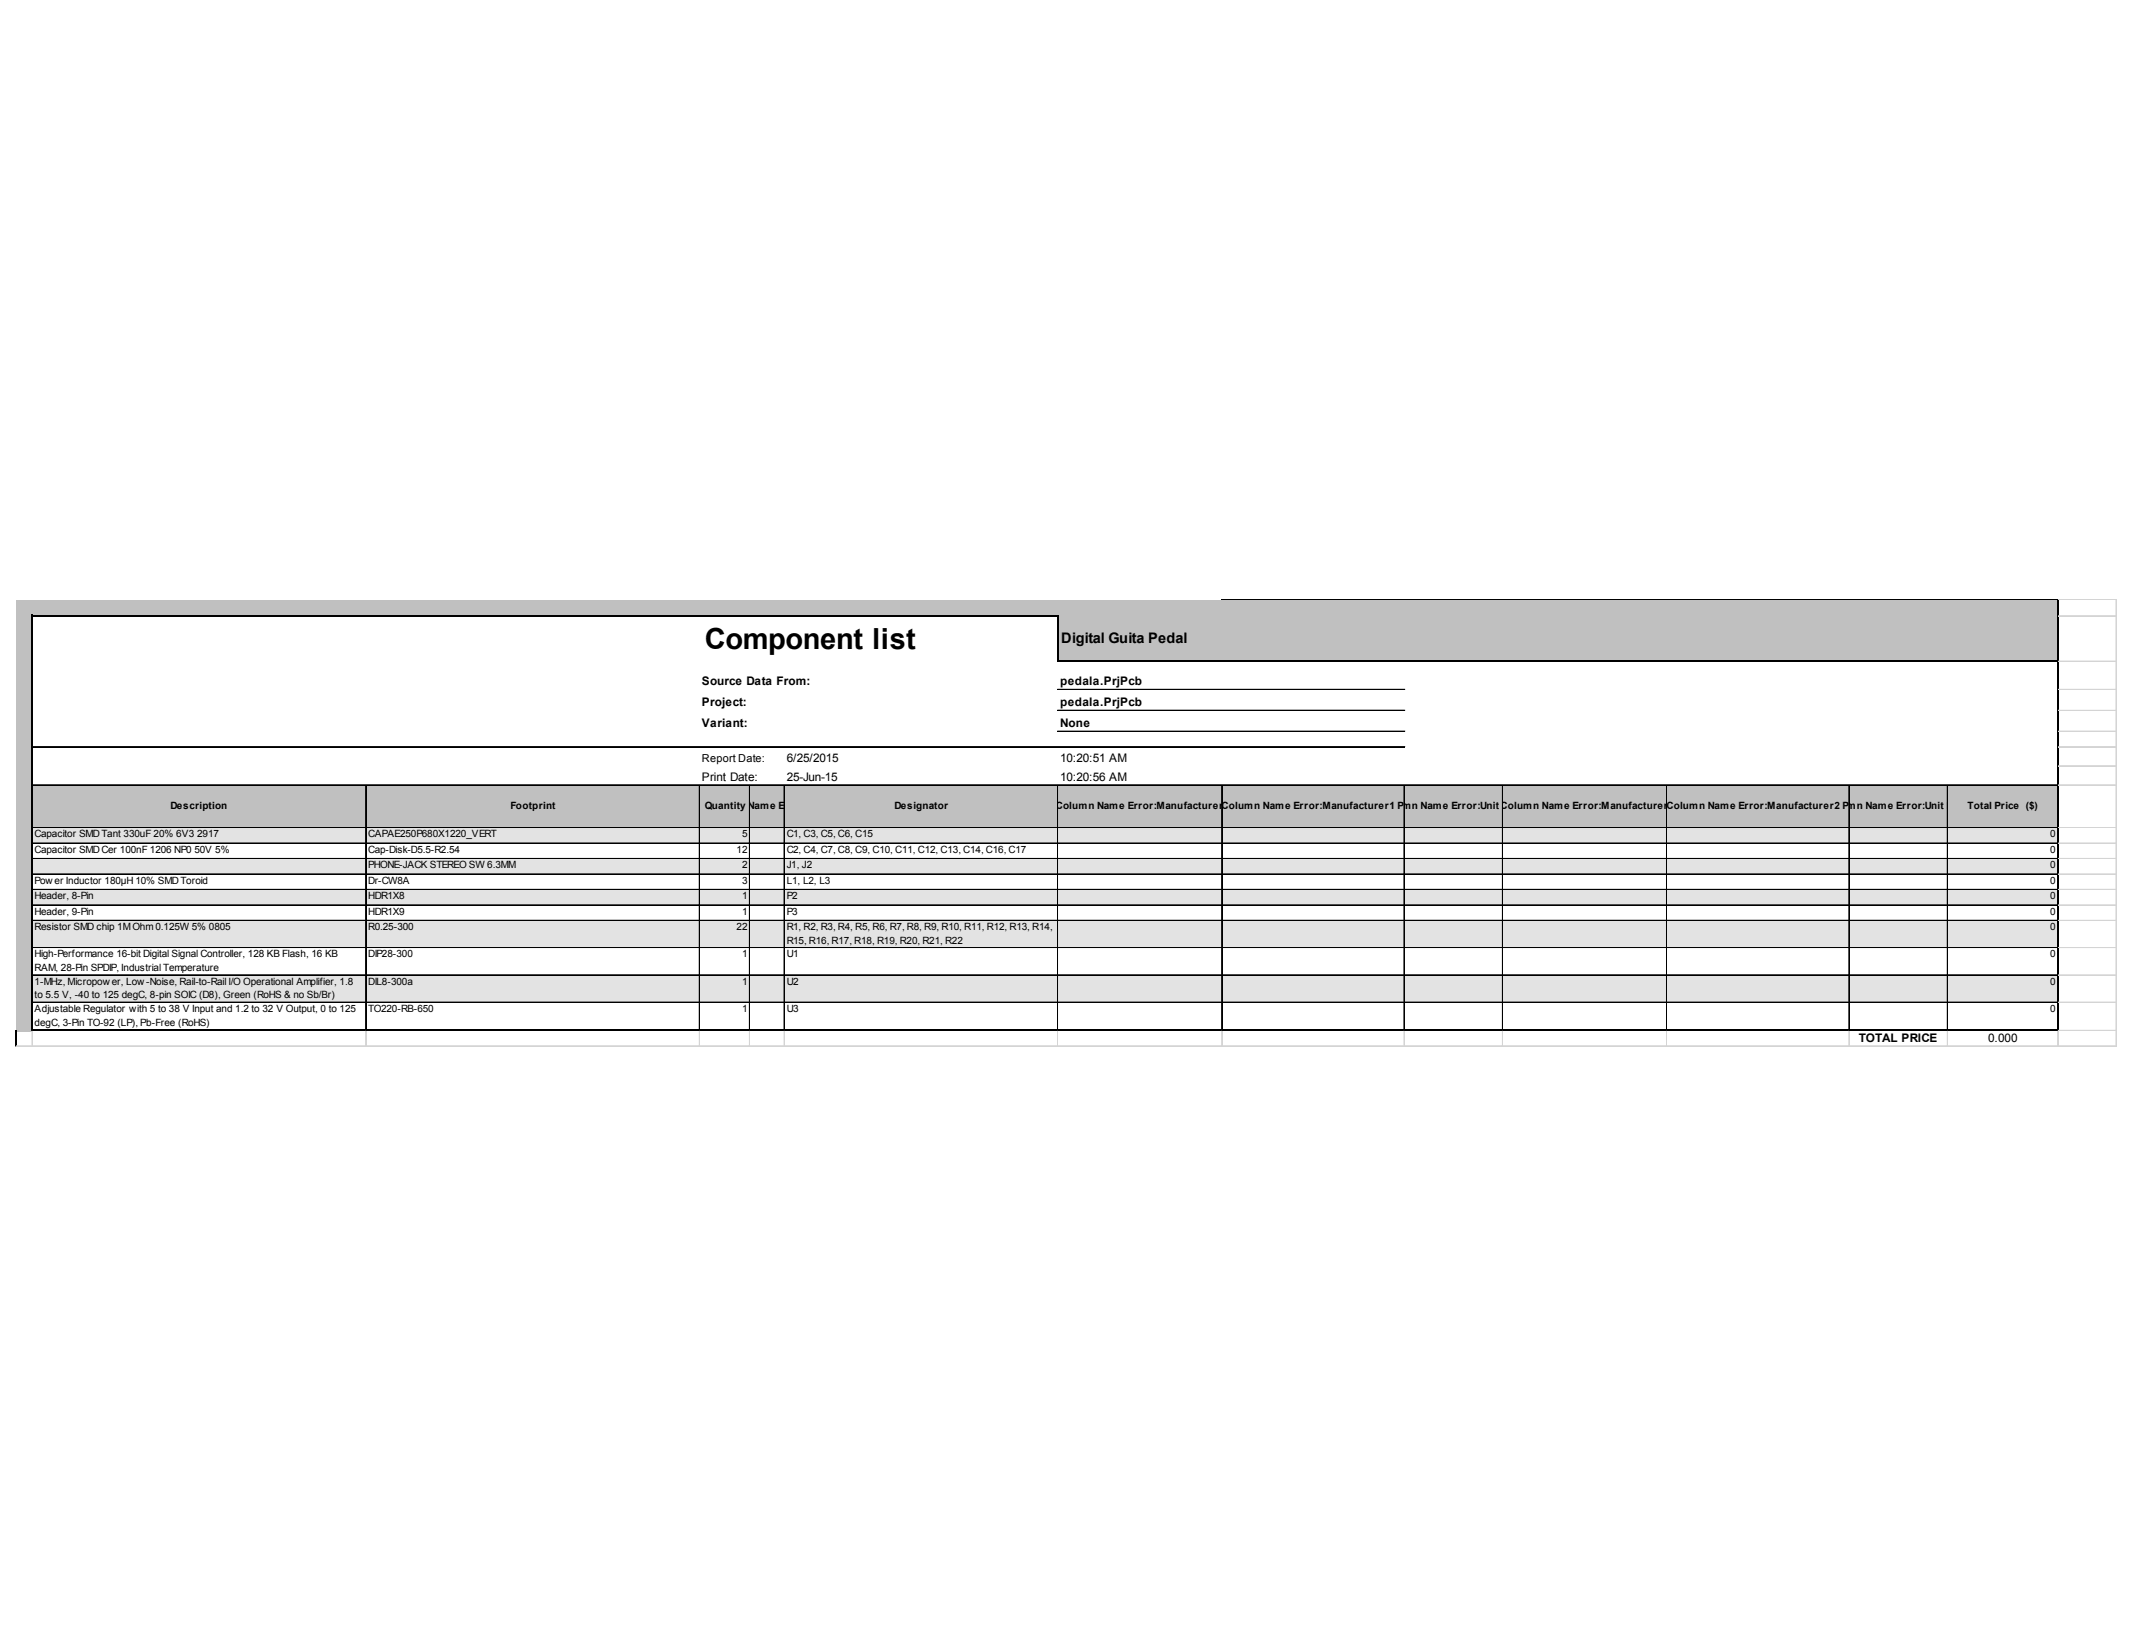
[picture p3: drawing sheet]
<svg xmlns="http://www.w3.org/2000/svg" width="279mm" height="216mm" viewBox="0 0 279 216" stroke-linecap="round" stroke-linejoin="round" font-family="sans-serif">
<defs><g id="words">
<text font-size="3.8" x="92.1" y="84.9">Component list</text>
<text font-size="1.9" x="138.7" y="84.1">Digital Guita Pedal</text>
<g font-size="1.5">
<text x="91.8" y="89.6">Source Data From:</text>
<text x="138.6" y="89.6">pedala.PrjPcb</text>
<text x="91.8" y="92.4">Project:</text>
<text x="91.8" y="95.1">Variant:</text>
<text x="138.6" y="92.4">pedala.PrjPcb</text>
<text x="138.6" y="95.1">None</text>
<text x="102.9" y="99.6">6/25/2015</text>
<text x="138.6" y="99.6">10:20:51 AM</text>
<text x="91.8" y="102.1">Print Date:</text>
<text x="102.9" y="102.1">25-Jun-15</text>
<text x="138.6" y="102.1">10:20:56 AM</text>
<text x="243" y="136.2">TOTAL PRICE</text>
<text x="260" y="136.2">0.000</text>
</g>
<text font-size="1.4" x="91.8" y="99.6">Report Date:</text>
<g font-size="1.3">
<text x="22.3" y="105.8">Description</text>
<text x="66.7" y="105.8">Footprint</text>
<text x="91.7" y="105.8">#Quantitn</text>
<text x="92.4" y="105.8">Colum y Name E</text>
<text x="102.6" y="105.8">rror:Units</text>
<text x="116.9" y="105.8">Designator</text>
<text x="137.3" y="105.8">#Column Name Error:Manufacture#rColumn Name Error:Manufactu#Colum</text>
<text x="160" y="105.8">1</text>
<text x="179.7" y="105.8">rer1 P</text>
<text x="183.6" y="105.8">Nn Name Error:Unit#Colum</text>
<text x="196.3" y="105.8">Price1n Name Error:Manufacture#rColumn Name Error:Manufactu#Colum</text>
<text x="218.1" y="105.8">2</text>
<text x="237.8" y="105.8">rer2 P</text>
<text x="241.7" y="105.8">Nn Name Error:Unit PriceT2otal Price ($)</text>
<text x="4.5" y="109.5">Capacitor SMDTant 330uF 20% 6V3</text>
<text x="4.5" y="111.5">Capacitor SMDCer 100nF 1206 NP0</text>
<text x="25.4" y="111.5">50V 5%</text>
<text x="25.8" y="109.5">2917</text>
<text x="48.2" y="109.5">CAPAE250P680X1220_VERT</text>
<text x="48.2" y="111.5">Cap-Disk-D5.5-R2.54</text>
<text x="48.2" y="113.6">PHONE-JACK STEREO SW 6.3MM</text>
<text x="96.3" y="111.5">12</text>
<text x="97" y="109.5">5</text>
<text x="97" y="113.6">2</text>
<text x="102.9" y="109.5">C1, C3, C5, C6, C15</text>
<text x="102.9" y="111.5">C2, C4, C7, C8, C9, C10, C11, C12, C13, C14, C16, C17</text>
<text x="102.9" y="113.6">J1, J2</text>
<text x="268.1" y="109.5">0</text>
<text x="268.1" y="111.5">0</text>
<text x="268.1" y="113.6">0</text>
<text x="4.5" y="115.6">Pow er Inductor 180µH 10% SMDToroid</text>
<text x="4.5" y="117.6">Header, 8-Pin</text>
<text x="4.5" y="119.6">Header, 9-Pin</text>
<text x="48.2" y="115.6">Dr-CW8A</text>
<text x="48.2" y="117.6">HDR1X8</text>
<text x="48.2" y="119.6">HDR1X9</text>
<text x="97" y="115.6">3</text>
<text x="97" y="117.6">1</text>
<text x="97" y="119.6">1</text>
<text x="102.9" y="115.6">L1, L2, L3</text>
<text x="102.9" y="117.6">P2</text>
<text x="102.9" y="119.6">P3</text>
<text x="268.1" y="115.6">0</text>
<text x="268.1" y="117.6">0</text>
<text x="268.1" y="119.6">0</text>
<text x="4.5" y="121.6">Resistor SMD chip 1MOhm0.125W 5% 0805</text>
<text x="4.5" y="125.2">High-Performance 16-bit Digital Signal Controller, 128 KB Flash, 16 KB</text>
<text x="48.2" y="121.6">R0.25-300</text>
<text x="48.2" y="125.2">DIP28-300</text>
<text x="96.3" y="121.6">22</text>
<text x="97" y="125.2">1</text>
<text x="102.9" y="121.6">R1, R2, R3, R4, R5, R6, R7, R8, R9, R10, R11, R12, R13, R14,</text>
<text x="102.9" y="123.4">R15, R16, R17, R18, R19, R20, R21, R22</text>
<text x="102.9" y="125.2">U1</text>
<text x="268.1" y="121.6">0</text>
<text x="268.1" y="125.2">0</text>
<text x="4.5" y="127">RAM, 28-Pin SPDIP, Industrial Temperature</text>
<text x="4.5" y="128.8">1-MHz, Micropow er, Low -Noise, Rail-to-Rail I/O Operational Amplifier, 1.8</text>
<text x="4.5" y="130.6">to 5.5 V, -40 to 125 degC, 8-pin SOIC (D8), Green (RoHS &amp; no Sb/Br)</text>
<text x="48.2" y="128.8">DIL8-300a</text>
<text x="97" y="128.8">1</text>
<text x="102.9" y="128.8">U2</text>
<text x="268.1" y="128.8">0</text>
<text x="4.5" y="132.3">Adjustable Regulator with 5 to 38 V Input and 1.2 to 32 V Output, 0 to 125</text>
<text x="4.5" y="134.1">degC, 3-Pin TO-92 (LP), Pb-Free (RoHS)</text>
<text x="48.2" y="132.3">TO220-RB-650</text>
<text x="97" y="132.3">1</text>
<text x="102.9" y="132.3">U3</text>
<text x="268.1" y="132.3">0</text>
</g>
</g></defs>
<g fill="#c0c0c0">
<path d="M2.1 78.4h267v2.2h-267z"/>
<path d="M2.1 80.5h2.2v6.1h-2.2z"/>
</g>
<path d="M4.2 80.5h134.2v6.1h-134.2z" fill="#fff"/>
<g fill="#c0c0c0">
<path d="M138.3 80.5h130.8v6.1h-130.8z"/>
<path d="M2.1 86.5h2.2v16.2h-2.2z"/>
</g>
<path d="M4.2 86.5h264.9v16.2h-264.9z" fill="#fff"/>
<g fill="#c0c0c0">
<path d="M2.1 102.6h267v5.7h-267z"/>
<path d="M2.1 108.2h2.2v2.2h-2.2z"/>
</g>
<path d="M4.2 108.2h264.9v2.2h-264.9z" fill="#e3e3e3"/>
<path d="M2.1 110.2h2.2v2.2h-2.2z" fill="#c0c0c0"/>
<path d="M4.2 110.2h264.9v2.2h-264.9z" fill="#fff"/>
<path d="M2.1 112.3h2.2v2.1h-2.2z" fill="#c0c0c0"/>
<path d="M4.2 112.3h264.9v2.1h-264.9z" fill="#e3e3e3"/>
<path d="M2.1 114.3h2.2v2.1h-2.2z" fill="#c0c0c0"/>
<path d="M4.2 114.3h264.9v2.1h-264.9z" fill="#fff"/>
<path d="M2.1 116.3h2.2v2.1h-2.2z" fill="#c0c0c0"/>
<path d="M4.2 116.3h264.9v2.1h-264.9z" fill="#e3e3e3"/>
<path d="M2.1 118.3h2.2v2.2h-2.2z" fill="#c0c0c0"/>
<path d="M4.2 118.3h264.9v2.2h-264.9z" fill="#fff"/>
<path d="M2.1 120.3h2.2v3.7h-2.2z" fill="#c0c0c0"/>
<path d="M4.2 120.3h264.9v3.7h-264.9z" fill="#e3e3e3"/>
<path d="M2.1 123.9h2.2v3.7h-2.2z" fill="#c0c0c0"/>
<path d="M4.2 123.9h264.9v3.7h-264.9z" fill="#fff"/>
<path d="M2.1 127.5h2.2v3.7h-2.2z" fill="#c0c0c0"/>
<path d="M4.2 127.5h264.9v3.7h-264.9z" fill="#e3e3e3"/>
<path d="M2.1 131h2.2v3.8h-2.2z" fill="#c0c0c0"/>
<path d="M4.2 131h264.9v3.8h-264.9z" fill="#fff"/>
<g fill="none" stroke="#000" stroke-width=".13">
<path d="M159.7 78.4h109.2M4.3 97.6h179.4M4.3 97.7h179.4M138.3 90.1h45.4M138.3 90.2h45.4M138.3 92.9h45.4M138.3 95.6h45.4M138.3 95.7h45.4M4.3 102.6h264.6M4.3 102.7h264.6M4.3 108.2h264.6M4.3 108.3h264.6"/>
<path d="M4.3 110.2h264.6M4.3 110.3h264.6M4.3 112.3h264.6M4.3 114.3h264.6M4.3 116.3h264.6M4.3 116.4h264.6M4.3 118.3h264.6M4.3 118.4h264.6M47.8 102.7v31.9M47.9 102.7v31.9M91.4 102.7v31.9M91.5 102.7v31.9"/>
<path d="M98 102.7v31.9M102.5 102.7v31.9M102.6 102.7v31.9M138.3 102.7v31.9M159.7 102.7v31.9M159.8 102.7v31.9M183.6 102.7v31.9M196.4 102.7v31.9M196.5 102.7v31.9M217.9 102.7v31.9M241.7 102.7v31.9M241.8 102.7v31.9"/>
<path d="M254.6 102.7v31.9M254.7 102.7v31.9M4.3 120.3h264.6M4.3 120.4h264.6M4.3 123.9h264.6M4.3 124h264.6M4.3 127.5h264.6M4.3 131h264.6M4.3 131.1h264.6"/>
</g>
<path d="M269 78.4v56.4M4.2 80.4v54.4M4.3 80.5h134.1M138.3 80.6v6M138.4 86.5h130.7M4.3 134.7h264.8" fill="none" stroke="#000" stroke-width=".24"/>
<path d="M2.1 134.7v2.2" fill="none" stroke="#000" stroke-width=".17"/>
<g fill="none" stroke="#d4d4d4" stroke-width=".13">
<path d="M269.1 78.4h7.7M276.6 78.4v58.5M276.7 78.4v58.5M269.1 80.5h7.7M269.1 80.6h7.7M269.1 86.5h7.7M269.1 90.1h7.7M269.1 90.2h7.7M269.1 92.9h7.7M269.1 95.6h7.7M269.1 95.7h7.7M269.1 97.6h7.7"/>
<path d="M269.1 97.7h7.7M269.1 100.1h7.7M269.1 100.2h7.7M269.1 102.6h7.7M269.1 102.7h7.7M269.1 108.2h7.7M269.1 108.3h7.7M269.1 110.2h7.7M269.1 110.3h7.7M269.1 112.3h7.7M269.1 114.3h7.7M269.1 116.3h7.7"/>
<path d="M269.1 116.4h7.7M269.1 118.3h7.7M269.1 118.4h7.7M2.1 136.8h274.7M4.2 134.8v2.1M47.8 134.8v2.1M47.9 134.8v2.1M91.4 134.8v2.1M91.5 134.8v2.1M98 134.8v2.1M102.5 134.8v2.1M102.6 134.8v2.1"/>
<path d="M138.3 134.8v2.1M159.7 134.8v2.1M159.8 134.8v2.1M183.6 134.8v2.1M196.4 134.8v2.1M196.5 134.8v2.1M217.9 134.8v2.1M241.7 134.8v2.1M241.8 134.8v2.1M254.6 134.8v2.1M254.7 134.8v2.1M269 134.8v2.1"/>
<path d="M269.1 134.8v2.1M269.1 120.3h7.7M269.1 120.4h7.7M269.1 123.9h7.7M269.1 124h7.7M269.1 127.5h7.7M269.1 131h7.7M269.1 131.1h7.7M269.1 134.7h7.7M269.1 134.8h7.7"/>
</g>
<use href="#words"/>
</svg>
